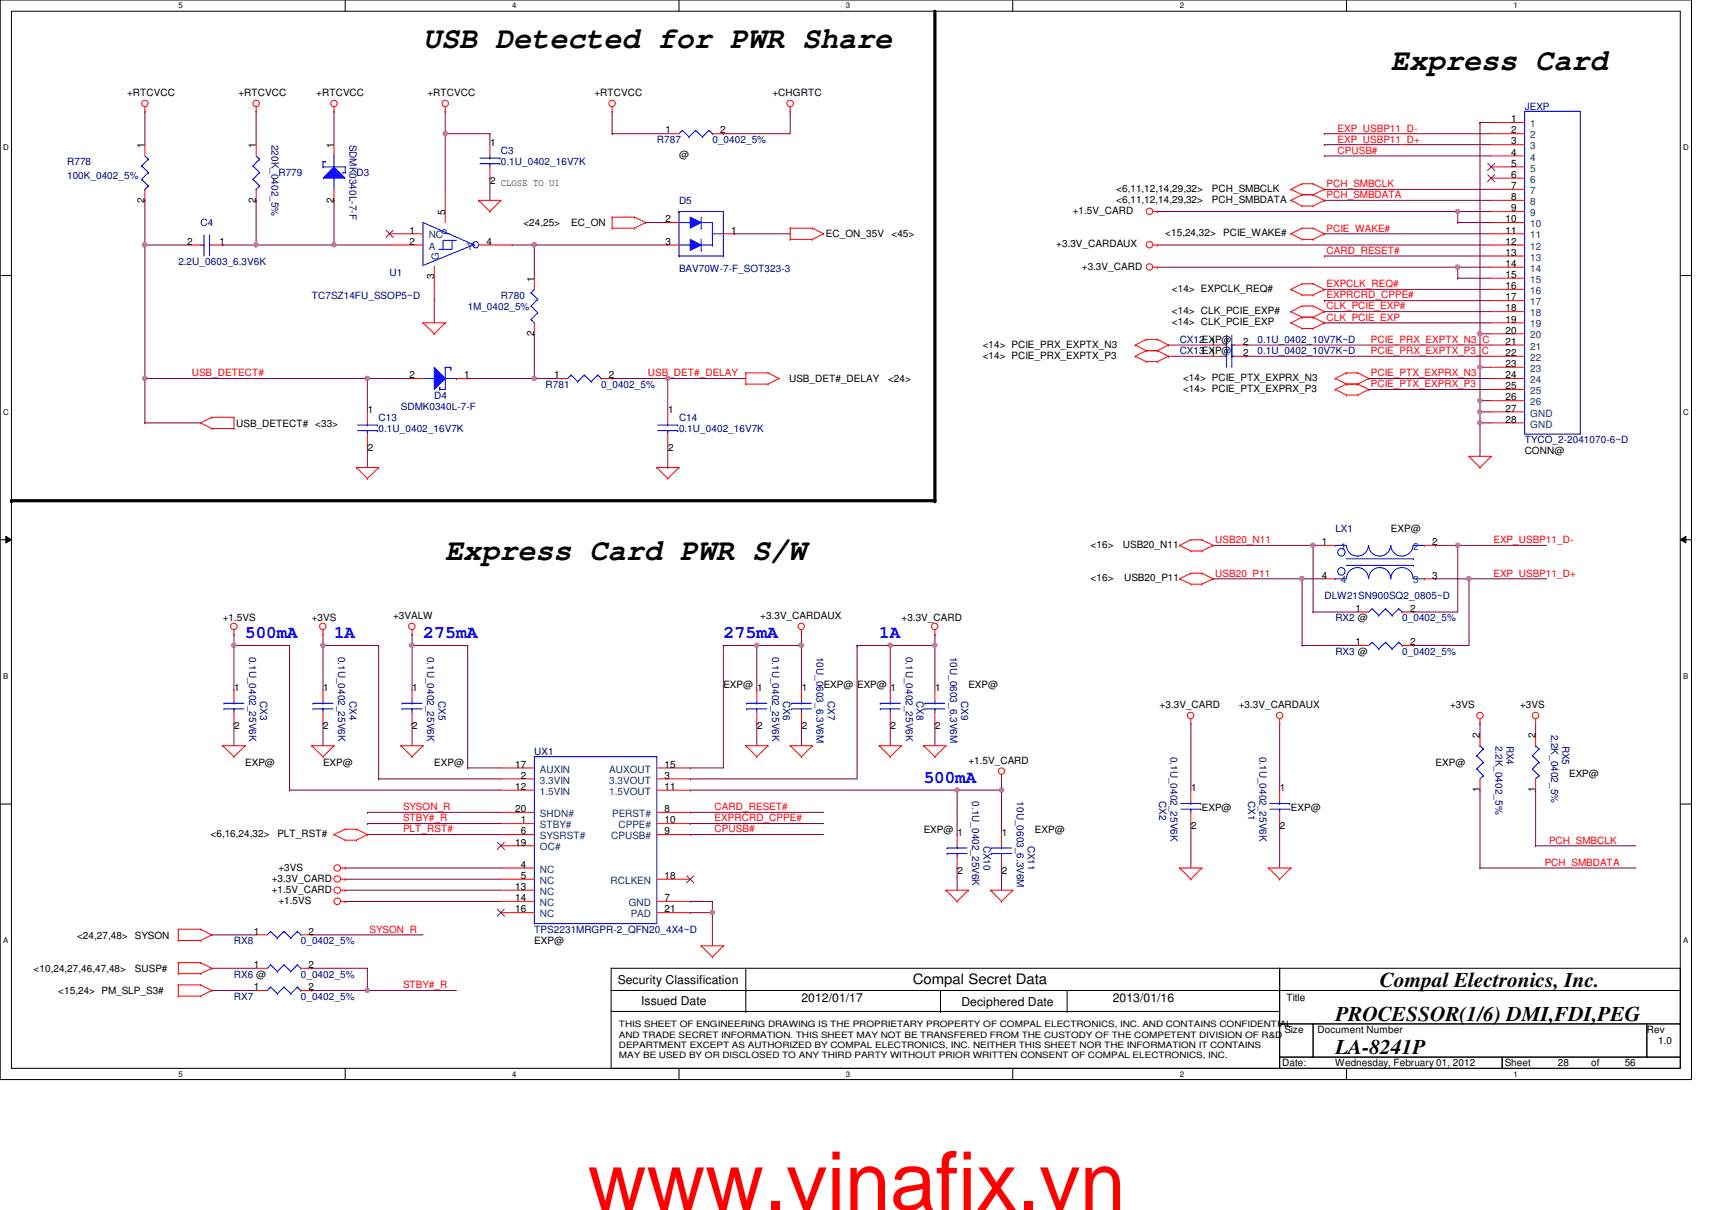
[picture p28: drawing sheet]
<svg xmlns="http://www.w3.org/2000/svg" width="297mm" height="210mm" viewBox="0 0 297 210" stroke-linecap="round" stroke-linejoin="round" font-family="sans-serif">
<defs><g id="words">
<text font-size="14.1" fill="#f00" x="102" y="209.9">www.vinafix.vn</text>
<g font-size="5.2">
<text x="73.4" y="8.3">USB Detected for PWR Share</text>
<text x="241.3" y="12.1">Express Card</text>
<text x="77.3" y="97.1">Express Card PWR S/W</text>
</g>
<g font-size="3.6">
<text x="239.4" y="171.3">Compal Electronics, Inc.</text>
<text x="231.7" y="177">PROCESSOR(1/6) DMI,FDI,PEG</text>
<text x="231.7" y="182.8">LA-8241P</text>
</g>
<g font-size="3" fill="#00f">
<text x="42.5" y="110.7">500mA</text>
<text x="58" y="110.7">1A</text>
<text x="73.4" y="110.7">275mA</text>
<text x="125.5" y="110.7">275mA</text>
<text x="152.6" y="110.7">1A</text>
<text x="160.3" y="135.8">500mA</text>
</g>
<text font-size="2.5" x="158.4" y="170.8">Compal Secret Data</text>
<g font-size="2.1">
<text x="107.2" y="170.7">Security Classification</text>
<text x="139.1" y="173.8">2012/01/17</text>
<text x="193.1" y="173.8">2013/01/16</text>
<text x="111.2" y="174.3">Issued Date</text>
<text x="166.8" y="174.5">Deciphered Date</text>
</g>
<g font-size="1.7">
<text x="22.1" y="16.7">+RTCVCC</text>
<text x="41.4" y="16.7">+RTCVCC</text>
<text x="54.9" y="16.7">+RTCVCC</text>
<text x="74.2" y="16.7">+RTCVCC</text>
<text x="103.1" y="16.7">+RTCVCC</text>
<text x="134" y="16.7">+CHGRTC</text>
<text x="115.5" y="23.2">1</text>
<text x="125" y="23.2">2</text>
<text x="262.2" y="21.2">1</text>
<text x="262.2" y="23.2">2</text>
<text x="25.1" y="25.7" transform="rotate(-90 25.1 25.7)">1</text>
<text x="44.4" y="25.7" transform="rotate(-90 44.4 25.7)">1</text>
<text x="57.9" y="25.7" transform="rotate(-90 57.9 25.7)">1</text>
<text x="85" y="25.3">1</text>
<text x="117.8" y="27.5">@</text>
<text x="262.2" y="25.1">3</text>
<text x="262.2" y="27">4</text>
<text x="262.2" y="28.9">5</text>
<text x="25.1" y="35.2" transform="rotate(-90 25.1 35.2)">2</text>
<text x="44.4" y="35.2" transform="rotate(-90 44.4 35.2)">2</text>
<text x="57.9" y="35.2" transform="rotate(-90 57.9 35.2)">2</text>
<text x="85" y="31.9">2 CLOSE TO U1</text>
<text x="193.7" y="33.3">&lt;6,11,12,14,29,32&gt;</text>
<text x="193.7" y="35.2">&lt;6,11,12,14,29,32&gt;</text>
<text x="210.3" y="33.3">PCH_SMBCLK</text>
<text x="210.3" y="35.2">PCH_SMBDATA</text>
<text x="262.2" y="30.9">6</text>
<text x="262.2" y="32.8">7</text>
<text x="262.2" y="34.7">8</text>
<text x="71.1" y="40.5">1</text>
<text x="77.2" y="37.3" transform="rotate(-90 77.2 37.3)">5</text>
<text x="90.8" y="39.3">&lt;24,25&gt;</text>
<text x="99.1" y="39.3">EC_ON</text>
<text x="115.5" y="38.6">2</text>
<text x="126.9" y="40.5">1</text>
<text x="143.3" y="41.2">EC_ON_35V</text>
<text x="154.7" y="41.2">&lt;45&gt;</text>
<text x="186.1" y="37.1">+1.5V_CARD</text>
<text x="202.2" y="41">&lt;15,24,32&gt;</text>
<text x="212.2" y="41">PCIE_WAKE#</text>
<text x="261.2" y="38.6">10</text>
<text x="261.2" y="40.5">11</text>
<text x="262.2" y="36.7">9</text>
<text x="32.5" y="42.5">2</text>
<text x="38.1" y="42.5">1</text>
<text x="71.1" y="42.5">2</text>
<text x="84.4" y="42.5">4</text>
<text x="115.5" y="42.5">3</text>
<text x="183.3" y="42.9">+3.3V_CARDAUX</text>
<text x="187.7" y="46.8">+3.3V_CARD</text>
<text x="261.2" y="42.5">12</text>
<text x="261.2" y="44.4">13</text>
<text x="261.2" y="46.3">14</text>
<text x="75.3" y="48.5" transform="rotate(-90 75.3 48.5)">3</text>
<text x="92.7" y="48.9" transform="rotate(-90 92.7 48.9)">1</text>
<text x="203.3" y="50.7">&lt;14&gt; EXPCLK_REQ#</text>
<text x="261.2" y="48.2">15</text>
<text x="261.2" y="50.2">16</text>
<text x="261.2" y="52.1">17</text>
<text x="92.7" y="58.3" transform="rotate(-90 92.7 58.3)">2</text>
<text x="203.3" y="54.5">&lt;14&gt; CLK_PCIE_EXP#</text>
<text x="203.3" y="56.4">&lt;14&gt; CLK_PCIE_EXP</text>
<text x="210.1" y="59.8">1</text>
<text x="215.7" y="59.8">2</text>
<text x="261.2" y="54">18</text>
<text x="261.2" y="56">19</text>
<text x="261.2" y="57.9">20</text>
<text x="261.2" y="59.8">21</text>
<text x="71.1" y="65.6">2</text>
<text x="80.6" y="65.6">1</text>
<text x="96.2" y="65.6">1</text>
<text x="105.7" y="65.6">2</text>
<text x="170.5" y="62.2">&lt;14&gt; PCIE_PRX_EXPTX_P3</text>
<text x="170.5" y="60.3">&lt;14&gt; PCIE_PRX_EXPTX_N3</text>
<text x="210.1" y="61.8">1</text>
<text x="215.7" y="61.8">2</text>
<text x="261.2" y="61.8">22</text>
<text x="261.2" y="63.7">23</text>
<text x="261.2" y="65.6">24</text>
<text x="63.8" y="71.6">1</text>
<text x="115.9" y="71.6">1</text>
<text x="136.9" y="66.3">USB_DET#_DELAY</text>
<text x="154.1" y="66.3">&lt;24&gt;</text>
<text x="205.3" y="68">&lt;14&gt; PCIE_PTX_EXPRX_P3</text>
<text x="205.3" y="66.1">&lt;14&gt; PCIE_PTX_EXPRX_N3</text>
<text x="261.2" y="67.5">25</text>
<text x="261.2" y="69.5">26</text>
<text x="261.2" y="71.4">27</text>
<text x="41" y="74">USB_DETECT# &lt;33&gt;</text>
<text x="261.2" y="73.3">28</text>
<text x="63.8" y="78.3">2</text>
<text x="115.9" y="78.3">2</text>
<text x="264.5" y="78.8">CONN@</text>
<text x="189.2" y="95">&lt;16&gt;</text>
<text x="194.8" y="95">USB20_N11</text>
<text x="229.4" y="94.6">1</text>
<text x="241.3" y="92.4">EXP@</text>
<text x="248.5" y="94.6">2</text>
<text x="189.2" y="100.8">&lt;16&gt;</text>
<text x="195" y="100.8">USB20_P11</text>
<text x="229.4" y="100.4">4</text>
<text x="248.5" y="100.4">3</text>
<text x="38.6" y="107.8">+1.5VS</text>
<text x="54.1" y="107.8">+3VS</text>
<text x="68.2" y="107.4">+3VALW</text>
<text x="131.9" y="107.4">+3.3V_CARDAUX</text>
<text x="156.4" y="107.8">+3.3V_CARD</text>
<text x="235.2" y="106.1">1</text>
<text x="244.6" y="106.1">2</text>
<text x="235.2" y="111.9">1</text>
<text x="244.6" y="111.9">2</text>
<text x="40.6" y="119.9">1</text>
<text x="56.1" y="119.9">1</text>
<text x="71.5" y="119.9">1</text>
<text x="125.5" y="119.4">EXP@</text>
<text x="131.4" y="119.9">1</text>
<text x="139.1" y="119.9">1</text>
<text x="142.9" y="119.4">EXP@</text>
<text x="148.7" y="119.4">EXP@</text>
<text x="154.5" y="119.9">1</text>
<text x="162.3" y="119.9">1</text>
<text x="168" y="119.4">EXP@</text>
<text x="201.2" y="122.9">+3.3V_CARD</text>
<text x="214.9" y="122.9">+3.3V_CARDAUX</text>
<text x="251.6" y="122.9">+3VS</text>
<text x="263.7" y="122.9">+3VS</text>
<text x="40.6" y="126.5">2</text>
<text x="56.1" y="126.5">2</text>
<text x="71.5" y="126.5">2</text>
<text x="131.4" y="126.5">2</text>
<text x="139.1" y="126.5">2</text>
<text x="154.5" y="126.5">2</text>
<text x="162.3" y="126.5">2</text>
<text x="256.7" y="128" transform="rotate(-90 256.7 128)">2</text>
<text x="266.4" y="128" transform="rotate(-90 266.4 128)">2</text>
<text x="42.5" y="132.9">EXP@</text>
<text x="56" y="132.9">EXP@</text>
<text x="75.3" y="132.9">EXP@</text>
<text x="89.4" y="137">12</text>
<text x="89.4" y="133.2">17</text>
<text x="90.4" y="135.1">2</text>
<text x="115.3" y="135.1">3</text>
<text x="115.3" y="137">11</text>
<text x="115.3" y="133.2">15</text>
<text x="168" y="132.5">+1.5V_CARD</text>
<text x="206.7" y="137.3">1</text>
<text x="222.1" y="137.3">1</text>
<text x="249.1" y="132.9">EXP@</text>
<text x="256.7" y="137.5" transform="rotate(-90 256.7 137.5)">1</text>
<text x="266.4" y="137.5" transform="rotate(-90 266.4 137.5)">1</text>
<text x="272.2" y="134.8">EXP@</text>
<text x="89.4" y="140.9">20</text>
<text x="90.4" y="142.8">1</text>
<text x="115.3" y="142.8">10</text>
<text x="115.3" y="140.9">8</text>
<text x="206.7" y="143.9">2</text>
<text x="208.5" y="140.6">EXP@</text>
<text x="222.1" y="143.9">2</text>
<text x="224" y="140.6">EXP@</text>
<text x="36.5" y="145.2">&lt;6,16,24,32&gt;</text>
<text x="48.1" y="145.2">PLT_RST#</text>
<text x="89.4" y="146.7">19</text>
<text x="90.4" y="144.7">6</text>
<text x="115.3" y="144.7">9</text>
<text x="160.3" y="144.5">EXP@</text>
<text x="166.1" y="145">1</text>
<text x="173.8" y="145">1</text>
<text x="179.6" y="144.5">EXP@</text>
<text x="47.2" y="154.9">+1.5V_CARD</text>
<text x="47.2" y="153">+3.3V_CARD</text>
<text x="48.3" y="151">+3VS</text>
<text x="89.4" y="154.4">13</text>
<text x="90.4" y="150.5">4</text>
<text x="90.4" y="152.5">5</text>
<text x="115.3" y="152.5">18</text>
<text x="166.1" y="151.6">2</text>
<text x="173.8" y="151.6">2</text>
<text x="48.3" y="156.8">+1.5VS</text>
<text x="89.4" y="156.3">14</text>
<text x="89.4" y="158.3">16</text>
<text x="115.3" y="156.3">7</text>
<text x="115.3" y="158.3">21</text>
<text x="13.4" y="162.8">&lt;24,27,48&gt;</text>
<text x="23.4" y="162.8">SYSON</text>
<text x="44.1" y="167.9">1</text>
<text x="44.1" y="162.1">1</text>
<text x="53.5" y="167.9">2</text>
<text x="53.5" y="162.1">2</text>
<text x="92.7" y="163.8">EXP@</text>
<text x="5.8" y="168.6">&lt;10,24,27,46,47,48&gt;</text>
<text x="10.1" y="172.5">&lt;15,24&gt; PM_SLP_S3#</text>
<text x="23.4" y="168.6">SUSP#</text>
<text x="44.1" y="171.8">1</text>
<text x="53.5" y="171.8">2</text>
<text x="223.2" y="173.6">Title</text>
<text x="222.8" y="179.2">Size</text>
<text x="228.6" y="179.2">Document Number</text>
<text x="285.7" y="179.2">Rev</text>
<text x="222.5" y="185">Date:</text>
<text x="231.7" y="185">Wednesday, February 01, 2012</text>
<text x="261.1" y="185">Sheet</text>
<text x="270.3" y="185">28</text>
<text x="276.1" y="185">of</text>
<text x="281.9" y="185">56</text>
<text x="287.7" y="181.1">1.0</text>
</g>
<g font-size="1.7" fill="#f00">
<text x="232.1" y="22.8">EXP_USBP11_D-</text>
<text x="232.1" y="26.7">CPUSB#</text>
<text x="232.1" y="24.7">EXP_USBP11_D+</text>
<text x="230.2" y="34.4">PCH_SMBDATA</text>
<text x="230.2" y="32.5">PCH_SMBCLK</text>
<text x="230.2" y="40.2">PCIE_WAKE#</text>
<text x="230.2" y="44">CARD_RESET#</text>
<text x="230.2" y="49.8">EXPCLK_REQ#</text>
<text x="230.2" y="53.7">CLK_PCIE_EXP#</text>
<text x="230.2" y="51.8">EXPRCRD_CPPE#</text>
<text x="230.2" y="55.6">CLK_PCIE_EXP</text>
<text x="237.9" y="59.5">PCIE_PRX_EXPTX_N3_C</text>
<text x="33.3" y="65.3">USB_DETECT#</text>
<text x="112.4" y="65.3">USB_DET#_DELAY</text>
<text x="237.9" y="65.3">PCIE_PTX_EXPRX_N3</text>
<text x="237.9" y="61.4">PCIE_PRX_EXPTX_P3_C</text>
<text x="237.9" y="67.2">PCIE_PTX_EXPRX_P3</text>
<text x="210.9" y="94.2">USB20_N11</text>
<text x="259.1" y="94.2">EXP_USBP11_D-</text>
<text x="210.9" y="100">USB20_P11</text>
<text x="259.1" y="100">EXP_USBP11_D+</text>
<text x="69.9" y="142.5">STBY#_R</text>
<text x="69.9" y="140.5">SYSON_R</text>
<text x="124" y="142.5">EXPRCRD_CPPE#</text>
<text x="124" y="140.5">CARD_RESET#</text>
<text x="69.9" y="144.4">PLT_RST#</text>
<text x="124" y="144.4">CPUSB#</text>
<text x="268.8" y="146.3">PCH_SMBCLK</text>
<text x="268" y="150.2">PCH_SMBDATA</text>
<text x="64.1" y="161.8">SYSON_R</text>
<text x="69.9" y="171.4">STBY#_R</text>
</g>
<g font-size="1.7" fill="#000080">
<text x="264.5" y="19">JEXP</text>
<text x="11.6" y="28.7">R778</text>
<text x="47.1" y="25.1" transform="rotate(90 47.1 25.1)">220K_0402_5%</text>
<text x="60.6" y="25.1" transform="rotate(90 60.6 25.1)">SDMK0340L-7-F</text>
<text x="86.9" y="26.7">C3</text>
<text x="86.9" y="28.7">0.1U_0402_16V7K</text>
<text x="114" y="24.8">R787</text>
<text x="123.6" y="24.8">0_0402_5%</text>
<text x="11.6" y="31">100K_0402_5%</text>
<text x="48.3" y="30.6">R779</text>
<text x="61.8" y="30.6">D3</text>
<text x="117.8" y="35.4">D5</text>
<text x="34.8" y="39.3">C4</text>
<text x="30.9" y="46">2.2U_0603_6.3V6K</text>
<text x="67.6" y="48">U1</text>
<text x="117.8" y="47.2">BAV70W-7-F_SOT323-3</text>
<text x="54.1" y="51.8">TC7SZ14FU_SSOP5~D</text>
<text x="81.1" y="53.8">1M_0402_5%</text>
<text x="86.9" y="51.8">R780</text>
<text x="204.7" y="59.5">CX12EXP@</text>
<text x="218.2" y="59.5">0.1U_0402_10V7K~D</text>
<text x="204.7" y="61.5">CX13EXP@</text>
<text x="218.2" y="61.5">0.1U_0402_10V7K~D</text>
<text x="69.5" y="71.1">SDMK0340L-7-F</text>
<text x="75.3" y="69.2">D4</text>
<text x="94.7" y="67.3">R781</text>
<text x="104.3" y="67.3">0_0402_5%</text>
<text x="65.7" y="73.1">C13</text>
<text x="65.7" y="75">0.1U_0402_16V7K</text>
<text x="117.8" y="73.1">C14</text>
<text x="117.8" y="75">0.1U_0402_16V7K</text>
<text x="264.5" y="76.9">TYCO_2-2041070-6~D</text>
<text x="231.7" y="92.4">LX1</text>
<text x="229.8" y="103.9">DLW21SN900SQ2_0805~D</text>
<text x="231.7" y="107.8">RX2 @</text>
<text x="243.3" y="107.8">0_0402_5%</text>
<text x="43.2" y="113.9" transform="rotate(90 43.2 113.9)">0.1U_0402_25V6K</text>
<text x="58.7" y="113.9" transform="rotate(90 58.7 113.9)">0.1U_0402_25V6K</text>
<text x="74.1" y="113.9" transform="rotate(90 74.1 113.9)">0.1U_0402_25V6K</text>
<text x="134" y="113.9" transform="rotate(90 134 113.9)">0.1U_0402_25V6K</text>
<text x="141.7" y="113.9" transform="rotate(90 141.7 113.9)">10U_0603_6.3V6M</text>
<text x="157.1" y="113.9" transform="rotate(90 157.1 113.9)">0.1U_0402_25V6K</text>
<text x="164.8" y="113.9" transform="rotate(90 164.8 113.9)">10U_0603_6.3V6M</text>
<text x="231.7" y="113.6">RX3 @</text>
<text x="243.3" y="113.6">0_0402_5%</text>
<text x="45.2" y="121.6" transform="rotate(90 45.2 121.6)">CX3</text>
<text x="60.6" y="121.6" transform="rotate(90 60.6 121.6)">CX4</text>
<text x="76.1" y="121.6" transform="rotate(90 76.1 121.6)">CX5</text>
<text x="135.9" y="121.6" transform="rotate(90 135.9 121.6)">CX6</text>
<text x="143.6" y="121.6" transform="rotate(90 143.6 121.6)">CX7</text>
<text x="159" y="121.6" transform="rotate(90 159 121.6)">CX8</text>
<text x="166.8" y="121.6" transform="rotate(90 166.8 121.6)">CX9</text>
<text x="92.7" y="131">UX1</text>
<text x="203.1" y="131.3" transform="rotate(90 203.1 131.3)">0.1U_0402_25V6K</text>
<text x="218.5" y="131.3" transform="rotate(90 218.5 131.3)">0.1U_0402_25V6K</text>
<text x="259.5" y="129.4" transform="rotate(90 259.5 129.4)">2.2K_0402_5%</text>
<text x="261.4" y="129.4" transform="rotate(90 261.4 129.4)">RX4</text>
<text x="269.1" y="127.4" transform="rotate(90 269.1 127.4)">2.2K_0402_5%</text>
<text x="271" y="129.4" transform="rotate(90 271 129.4)">RX5</text>
<text x="168.7" y="139" transform="rotate(90 168.7 139)">0.1U_0402_25V6K</text>
<text x="176.4" y="139" transform="rotate(90 176.4 139)">10U_0603_6.3V6M</text>
<text x="201.1" y="139" transform="rotate(90 201.1 139)">CX2</text>
<text x="216.6" y="139" transform="rotate(90 216.6 139)">CX1</text>
<text x="170.6" y="146.7" transform="rotate(90 170.6 146.7)">CX10</text>
<text x="178.3" y="146.7" transform="rotate(90 178.3 146.7)">CX11</text>
<text x="92.7" y="161.8">TPS2231MRGPR-2_QFN20_4X4~D</text>
<text x="40.6" y="163.8">RX8</text>
<text x="52.2" y="163.8">0_0402_5%</text>
<text x="40.6" y="169.6">RX6 @</text>
<text x="40.6" y="173.4">RX7</text>
<text x="52.2" y="169.6">0_0402_5%</text>
<text x="52.2" y="173.4">0_0402_5%</text>
</g>
<g font-size="1.7" fill="#004080">
<text x="265.5" y="22.1">1</text>
<text x="265.5" y="24">2</text>
<text x="265.5" y="25.9">3</text>
<text x="265.5" y="27.9">4</text>
<text x="265.5" y="29.8">5</text>
<text x="265.5" y="31.7">6</text>
<text x="265.5" y="33.7">7</text>
<text x="265.5" y="35.6">8</text>
<text x="74.4" y="41.4">NC</text>
<text x="78.1" y="40.7" transform="rotate(-90 78.1 40.7)">P</text>
<text x="265.5" y="37.5">9</text>
<text x="265.5" y="39.4">10</text>
<text x="265.5" y="41.4">11</text>
<text x="74.4" y="43.3">A</text>
<text x="76.2" y="45.2" transform="rotate(-90 76.2 45.2)">G</text>
<text x="81" y="43.3">Y</text>
<text x="265.5" y="43.3">12</text>
<text x="265.5" y="45.2">13</text>
<text x="265.5" y="47.2">14</text>
<text x="265.5" y="49.1">15</text>
<text x="265.5" y="51">16</text>
<text x="265.5" y="53">17</text>
<text x="265.5" y="54.9">18</text>
<text x="265.5" y="56.8">19</text>
<text x="265.5" y="58.7">20</text>
<text x="265.5" y="60.7">21</text>
<text x="265.5" y="62.6">22</text>
<text x="265.5" y="64.5">23</text>
<text x="265.5" y="66.5">24</text>
<text x="265.5" y="68.4">25</text>
<text x="265.5" y="70.3">26</text>
<text x="265.5" y="72.3">GND</text>
<text x="265.5" y="74.2">GND</text>
<text x="232.7" y="95.4">1</text>
<text x="245.2" y="95.4">2</text>
<text x="232.7" y="101.2">4</text>
<text x="245.2" y="101.2">3</text>
<text x="93.7" y="135.9">3.3VIN</text>
<text x="93.7" y="137.9">1.5VIN</text>
<text x="93.7" y="134">AUXIN</text>
<text x="105.7" y="135.9">3.3VOUT</text>
<text x="105.7" y="137.9">1.5VOUT</text>
<text x="105.7" y="134">AUXOUT</text>
<text x="93.7" y="143.7">STBY#</text>
<text x="93.7" y="141.7">SHDN#</text>
<text x="106.2" y="141.7">PERST#</text>
<text x="107.3" y="143.7">CPPE#</text>
<text x="93.7" y="145.6">SYSRST#</text>
<text x="93.7" y="147.5">OC#</text>
<text x="106" y="145.6">CPUSB#</text>
<text x="93.7" y="151.4">NC</text>
<text x="93.7" y="153.3">NC</text>
<text x="93.7" y="155.2">NC</text>
<text x="105.9" y="153.3">RCLKEN</text>
<text x="93.7" y="157.2">NC</text>
<text x="93.7" y="159.1">NC</text>
<text x="109.1" y="157.2">GND</text>
<text x="109.4" y="159.1">PAD</text>
</g>
<g font-size="1.5">
<text x="107.4" y="178.2">THIS SHEET OF ENGINEERING DRAWING IS THE PROPRIETARY PROPERTY OF COMPAL ELECTRONICS, INC. AND CONTAINS CONFIDENTIAL</text>
<text x="107.4" y="180">AND TRADE SECRET INFORMATION. THIS SHEET MAY NOT BE TRANSFERED FROM THE CUSTODY OF THE COMPETENT DIVISION OF R&amp;D</text>
<text x="107.4" y="181.8">DEPARTMENT EXCEPT AS AUTHORIZED BY COMPAL ELECTRONICS, INC. NEITHER THIS SHEET NOR THE INFORMATION IT CONTAINS</text>
<text x="107.4" y="183.6">MAY BE USED BY OR DISCLOSED TO ANY THIRD PARTY WITHOUT PRIOR WRITTEN CONSENT OF COMPAL ELECTRONICS, INC.</text>
</g>
<g font-size="1.4">
<text x="30.9" y="1.4">5</text>
<text x="88.9" y="1.4">4</text>
<text x="146.8" y="1.4">3</text>
<text x="204.7" y="1.4">2</text>
<text x="262.6" y="1.4">1</text>
<text x=".5" y="26.1">D</text>
<text x="292.1" y="26.1">D</text>
<text x=".5" y="71.9">C</text>
<text x="292.1" y="71.9">C</text>
<text x=".5" y="117.8">B</text>
<text x="292.1" y="117.8">B</text>
<text x=".5" y="163.6">A</text>
<text x="292.1" y="163.6">A</text>
<text x="30.9" y="186.8">5</text>
<text x="88.9" y="186.8">4</text>
<text x="146.8" y="186.8">3</text>
<text x="204.7" y="186.8">2</text>
<text x="262.6" y="186.8">1</text>
</g>
</g></defs>
<path d="M0 0h293.5v187.3h-293.5zM2 1.9h289.5v183.4h-289.5z" fill="none" stroke="#000" stroke-width=".17"/>
<g fill="#fff">
<path d="M30.9 .2h.8v1.5h-.8z"/>
<path d="M30.9 185.5h.8v1.6h-.8z"/>
</g>
<path d="M59.9 0v1.9M59.9 185.3v2" fill="none" stroke="#000" stroke-width=".17"/>
<g fill="#fff">
<path d="M88.9 .2h.7v1.5h-.7z"/>
<path d="M88.9 185.5h.7v1.6h-.7z"/>
</g>
<path d="M117.8 0v1.9M117.8 185.3v2" fill="none" stroke="#000" stroke-width=".17"/>
<g fill="#fff">
<path d="M146.8 .2h.7v1.5h-.7z"/>
<path d="M146.8 185.5h.7v1.6h-.7z"/>
</g>
<path d="M175.7 0v1.9M175.7 185.3v2" fill="none" stroke="#000" stroke-width=".17"/>
<g fill="#fff">
<path d="M204.7 .2h.7v1.5h-.7z"/>
<path d="M204.7 185.5h.7v1.6h-.7z"/>
</g>
<path d="M233.6 0v1.9M233.6 185.3v2" fill="none" stroke="#000" stroke-width=".17"/>
<g fill="#fff">
<path d="M262.6 .2h.7v1.5h-.7z"/>
<path d="M262.6 185.5h.7v1.6h-.7z"/>
<path d="M.5 24.8h1v1.6h-1z"/>
<path d="M292 24.8h1v1.6h-1z"/>
<path d="M.5 70.7h1v1.5h-1z"/>
<path d="M292 70.7h1v1.5h-1z"/>
</g>
<path d="M0 47.8h2M291.5 47.8h2" fill="none" stroke="#000" stroke-width=".17"/>
<g fill="#fff">
<path d="M.5 116.5h.9v1.6h-.9z"/>
<path d="M292 116.5h.9v1.6h-.9z"/>
</g>
<path d="M0 93.6h2M1 93l1 .6-1 .6zM291.5 93.6l1-.6v1.2zM291.5 93.6h2" fill="none" stroke="#000" stroke-width=".17"/>
<path d="M1 93l1 .6-1 .6zM291.5 93.6l1-.6v1.2z" fill="#000"/>
<g fill="#fff">
<path d="M.5 162.4h.9v1.5h-.9z"/>
<path d="M292 162.4h.9v1.5h-.9z"/>
</g>
<path d="M0 139.5h2M291.5 139.5h2" fill="none" stroke="#000" stroke-width=".17"/>
<g fill="none" stroke="#800040" stroke-width=".17">
<path d="M40.6 110.1h.1M40.6 110.1v1.9M65.7 112h.1M65.7 112v23.1M81.1 112h.1M81.1 112v21.2M125.5 112h.1M125.5 112v21.2h-5.7M154.5 112h.1M154.5 112h7.7M162.2 112h.1M162.2 112v7.7"/>
<path d="M50.2 137.1h36.7M50.2 137.1h.1M65.7 135.1h21.2M65.7 135.1h.1M119.8 133.2h.1M162.2 125.5h.1M162.2 125.5v3.9M59.9 156.4h27M59.9 150.6h27M59.9 154.4h27M59.9 152.5h27M59.9 156.4h.1"/>
<path d="M59.9 150.6h.1M59.9 154.4h.1M59.9 152.5h.1M119.8 158.3h.1M119.8 156.4h.1M119.8 156.4h3.8M123.6 156.4h.1M123.6 156.4v1.9h-3.8"/>
</g>
<circle cx="162.2" cy="111.9" r=".37" fill="#f0f"/>
<circle cx="162.2" cy="111.9" r=".37" fill="none" stroke="#f0f" stroke-width=".17"/>
<path d="M71.5 112h.1M71.5 112h9.6M119.8 135.1h.1M119.8 135.1h28.9" fill="none" stroke="#800040" stroke-width=".17"/>
<circle cx="71.5" cy="111.9" r=".37" fill="#f0f"/>
<circle cx="71.5" cy="111.9" r=".37" fill="none" stroke="#f0f" stroke-width=".17"/>
<path d="M40.6 112h9.6M40.6 112h.1" fill="none" stroke="#800040" stroke-width=".17"/>
<circle cx="40.6" cy="111.9" r=".37" fill="#f0f"/>
<circle cx="40.6" cy="111.9" r=".37" fill="none" stroke="#f0f" stroke-width=".17"/>
<path d="M50.2 112h.1M50.2 112v25.1M56 112h9.7M56 112h.1M154.5 119.7h.1M154.5 112v7.7M166.1 150.6h.1M166.1 150.6v3.8" fill="none" stroke="#800040" stroke-width=".17"/>
<circle cx="154.5" cy="111.9" r=".37" fill="#f0f"/>
<circle cx="154.5" cy="111.9" r=".37" fill="none" stroke="#f0f" stroke-width=".17"/>
<g fill="none" stroke="#800040" stroke-width=".17">
<path d="M56 112h.1M56 110.1v1.9M125.5 112h.1M125.5 112h5.8v7.7M131.3 119.7h.1M40.6 125.5h.1M40.6 125.5v3.9M56 125.5h.1M56 125.5v3.9M131.3 125.5h.1M131.3 125.5v3.9M154.5 125.5h.1"/>
<path d="M154.5 125.5v3.9"/>
</g>
<circle cx="56" cy="111.9" r=".37" fill="#f0f"/>
<circle cx="56" cy="111.9" r=".37" fill="none" stroke="#f0f" stroke-width=".17"/>
<path d="M81.1 133.2h5.8M81.1 133.2h.1M166.1 137.1v7.7M119.8 142.9h.1M119.8 142.9h23.1M123.6 158.3h.1M123.6 158.3v5.8M166.1 144.8h.1" fill="none" stroke="#800040" stroke-width=".17"/>
<circle cx="123.6" cy="158.3" r=".38" fill="#f0f"/>
<circle cx="123.6" cy="158.3" r=".38" fill="none" stroke="#f0f" stroke-width=".17"/>
<path d="M40.6 119.7h.1M40.6 112v7.7M71.5 119.7h.1M71.5 112v7.7M139.1 112h.1M139.1 110.1v1.9M71.5 125.5h.1M71.5 125.5v3.9M119.8 140.9h.1M119.8 140.9h23.1M173.8 150.6h.1M173.8 150.6v3.8" fill="none" stroke="#800040" stroke-width=".17"/>
<circle cx="139" cy="111.9" r=".37" fill="#f0f"/>
<circle cx="139" cy="111.9" r=".37" fill="none" stroke="#f0f" stroke-width=".17"/>
<path d="M131.3 112h.1M131.3 112h7.8M139.1 125.5h.1M139.1 125.5v3.9" fill="none" stroke="#800040" stroke-width=".17"/>
<circle cx="131.3" cy="111.9" r=".37" fill="#f0f"/>
<circle cx="131.3" cy="111.9" r=".37" fill="none" stroke="#f0f" stroke-width=".17"/>
<path d="M166.1 137.1h.1M166.1 137.1h7.7M173.8 137.1h.1M173.8 137.1v7.7" fill="none" stroke="#800040" stroke-width=".17"/>
<circle cx="173.8" cy="137" r=".37" fill="#f0f"/>
<circle cx="173.8" cy="137" r=".37" fill="none" stroke="#f0f" stroke-width=".17"/>
<path d="M119.8 137.1h46.3M119.8 137.1h.1" fill="none" stroke="#800040" stroke-width=".17"/>
<circle cx="166" cy="137" r=".37" fill="#f0f"/>
<circle cx="166" cy="137" r=".37" fill="none" stroke="#f0f" stroke-width=".17"/>
<path d="M210.5 94.6h.1M210.5 94.6h17.3M71.5 110.1h.1M71.5 110.1v1.9M148.7 112h.1M148.7 112v23.1M210.5 100.4h.1M210.5 100.4h15.4M254.9 100.4h.1M254.9 100.4h13.5M119.8 144.8h.1M119.8 144.8h23.1" fill="none" stroke="#800040" stroke-width=".17"/>
<circle cx="254.8" cy="100.4" r=".38" fill="#f0f"/>
<circle cx="254.8" cy="100.4" r=".38" fill="none" stroke="#f0f" stroke-width=".17"/>
<path d="M252.9 94.6h.1M252.9 94.6h15.5" fill="none" stroke="#800040" stroke-width=".17"/>
<circle cx="252.9" cy="94.6" r=".37" fill="#f0f"/>
<circle cx="252.9" cy="94.6" r=".37" fill="none" stroke="#f0f" stroke-width=".17"/>
<path d="M227.8 94.6h.1M227.8 94.6v11.6M252.9 94.6h.1M252.9 94.6v11.6M254.9 100.4h.1M254.9 100.4v11.6" fill="none" stroke="#800040" stroke-width=".17"/>
<circle cx="227.8" cy="94.6" r=".37" fill="#f0f"/>
<circle cx="227.8" cy="94.6" r=".37" fill="none" stroke="#f0f" stroke-width=".17"/>
<g fill="none" stroke="#800040" stroke-width=".17">
<path d="M227.8 94.6h.1M227.8 94.6h2M249.1 94.6h.1M249.1 94.6h3.8M225.9 112h.1M225.9 100.4h.1M225.9 100.4v11.6M225.9 112h9.7M227.8 106.2h.1M227.8 106.2h7.8M245.2 112h.1M245.2 106.2h.1"/>
<path d="M245.2 106.2h7.7M245.2 112h9.7"/>
</g>
<circle cx="225.9" cy="100.4" r=".38" fill="#f0f"/>
<circle cx="225.9" cy="100.4" r=".38" fill="none" stroke="#f0f" stroke-width=".17"/>
<g fill="none" stroke="#800040" stroke-width=".17">
<path d="M229.8 27h.1M229.8 23.2h.1M229.8 25.1h.1M229.8 27h28.9M229.8 23.2h28.9M229.8 25.1h28.9M252.9 36.7h.1M252.9 36.7h5.8M229.8 44.4h.1M229.8 50.2h.1M229.8 44.4h28.9M229.8 50.2h28.9"/>
<path d="M256.8 63.7h.1M256.8 63.7h1.9M225.9 100.4h.1M225.9 100.4h3.9M249.1 100.4h.1M249.1 100.4h5.8M256.8 125.5h.1M256.8 137.1h.1M256.8 125.5v1.9M256.8 137.1v13.5M266.4 125.5h.1M266.4 137.1h.1"/>
<path d="M266.4 125.5v1.9M266.4 137.1v9.6M256.8 150.6h.1M256.8 150.6h27M266.4 146.7h.1M266.4 146.7h17.4"/>
</g>
<circle cx="252.9" cy="36.7" r=".37" fill="#f0f"/>
<circle cx="252.9" cy="36.7" r=".37" fill="none" stroke="#f0f" stroke-width=".17"/>
<path d="M200.8 36.7h.1M200.8 36.7h52.1M229.8 54.1h.1M229.8 54.1h28.9M252.9 48.3h.1M252.9 46.4h.1M252.9 46.4v1.9M252.9 48.3h5.8M256.8 73.4h.1M256.8 73.4h1.9" fill="none" stroke="#800040" stroke-width=".17"/>
<circle cx="256.7" cy="73.3" r=".37" fill="#f0f"/>
<circle cx="256.7" cy="73.3" r=".37" fill="none" stroke="#f0f" stroke-width=".17"/>
<path d="M256.8 73.4h.1M256.8 71.5h.1M256.8 71.5v7.7" fill="none" stroke="#800040" stroke-width=".17"/>
<circle cx="256.7" cy="71.4" r=".38" fill="#f0f"/>
<circle cx="256.7" cy="71.4" r=".38" fill="none" stroke="#f0f" stroke-width=".17"/>
<path d="M252.9 36.7h.1M252.9 36.7v1.9M256.8 57.9h.1M256.8 57.9v5.8" fill="none" stroke="#800040" stroke-width=".17"/>
<circle cx="256.7" cy="57.9" r=".38" fill="#f0f"/>
<circle cx="256.7" cy="57.9" r=".38" fill="none" stroke="#f0f" stroke-width=".17"/>
<path d="M256.8 63.7h.1M256.8 63.7v5.8" fill="none" stroke="#800040" stroke-width=".17"/>
<circle cx="256.7" cy="69.5" r=".37" fill="#f0f"/>
<circle cx="256.7" cy="69.5" r=".37" fill="none" stroke="#f0f" stroke-width=".17"/>
<circle cx="256.7" cy="63.7" r=".37" fill="#f0f"/>
<circle cx="256.7" cy="63.7" r=".37" fill="none" stroke="#f0f" stroke-width=".17"/>
<path d="M252.9 46.4h.1M252.9 46.4h5.8" fill="none" stroke="#800040" stroke-width=".17"/>
<circle cx="252.9" cy="46.3" r=".37" fill="#f0f"/>
<circle cx="252.9" cy="46.3" r=".37" fill="none" stroke="#f0f" stroke-width=".17"/>
<g fill="none" stroke="#800040" stroke-width=".17">
<path d="M229.8 34.8h.1M229.8 32.8h.1M229.8 34.8h28.9M229.8 32.8h28.9M252.9 38.6h.1M252.9 38.6h5.8M256.8 21.3h.1M256.8 21.3v36.6M256.8 21.3h1.9M200.8 42.5h.1M200.8 46.4h.1M200.8 46.4h52.1"/>
<path d="M200.8 42.5h57.9M202.7 59.9h.1M202.7 59.9h7.8M216.3 59.9h.1M216.3 59.9h42.4M229.8 52.2h.1M229.8 40.6h.1M229.8 56h.1M229.8 52.2h28.9M229.8 40.6h28.9M229.8 56h28.9M256.8 57.9h.1"/>
<path d="M256.8 57.9h1.9M202.7 61.8h.1M202.7 61.8h7.8M216.3 61.8h.1M216.3 61.8h42.4M237.5 65.7h.1M237.5 67.6h.1M237.5 65.7h21.2M237.5 67.6h21.2M256.8 69.5h.1M256.8 71.5h.1M256.8 69.5v2"/>
<path d="M256.8 69.5h1.9M256.8 71.5h1.9M206.6 125.5h.1M206.6 125.5v11.6M222 125.5h.1M222 125.5v11.6M63.7 144.8h23.2M63.7 142.9h23.2M63.7 144.8h.1M63.7 142.9h.1M206.6 142.9h.1M206.6 142.9v7.7"/>
<path d="M222 142.9h.1M222 142.9v7.7M36.7 168h7.7M36.7 171.8h7.7M36.7 168h.1M36.7 171.8h.1M54.1 168h.1M54.1 168h9.6M63.7 171.8h15.5M63.7 168h.1M63.7 171.8h.1M63.7 168v3.8"/>
</g>
<circle cx="63.7" cy="171.8" r=".37" fill="#f0f"/>
<circle cx="63.7" cy="171.8" r=".37" fill="none" stroke="#f0f" stroke-width=".17"/>
<path d="M92.7 65.7h.1M92.7 65.7h3.9" fill="none" stroke="#800040" stroke-width=".17"/>
<circle cx="92.7" cy="65.6" r=".37" fill="#f0f"/>
<circle cx="92.7" cy="65.6" r=".37" fill="none" stroke="#f0f" stroke-width=".17"/>
<path d="M25.1 19.3h.1M25.1 19.3v5.8M44.4 19.3h.1M44.4 19.3v5.8M92.7 57.9h.1M92.7 42.5h.1M92.7 42.5v5.8M92.7 57.9v7.8" fill="none" stroke="#800040" stroke-width=".17"/>
<circle cx="92.7" cy="42.5" r=".38" fill="#f0f"/>
<circle cx="92.7" cy="42.5" r=".38" fill="none" stroke="#f0f" stroke-width=".17"/>
<path d="M44.4 34.8h.1M44.4 34.8v7.7M57.9 42.5h9.7M57.9 42.5h.1M92.7 42.5h.1M92.7 42.5h23.2M81.1 65.7h11.6M81.1 65.7h.1" fill="none" stroke="#800040" stroke-width=".17"/>
<circle cx="58" cy="42.5" r=".38" fill="#f0f"/>
<circle cx="58" cy="42.5" r=".38" fill="none" stroke="#f0f" stroke-width=".17"/>
<path d="M25.1 34.8h.1M25.1 34.8v7.7M77.3 23.2h.1M77.3 23.2v9.6M77.3 23.2h7.7M85 23.2h.1M85 23.2v1.9M75.3 51.9h.1M75.3 51.9v4.1M88.9 42.5h3.8M88.9 42.5h.1" fill="none" stroke="#800040" stroke-width=".17"/>
<circle cx="77.3" cy="23.2" r=".38" fill="#f0f"/>
<circle cx="77.3" cy="23.2" r=".38" fill="none" stroke="#f0f" stroke-width=".17"/>
<path d="M85 30.9h.1M85 30.9v3.9M25.1 42.5h.1M25.1 42.5h7.8" fill="none" stroke="#800040" stroke-width=".17"/>
<circle cx="25.1" cy="42.5" r=".38" fill="#f0f"/>
<circle cx="25.1" cy="42.5" r=".38" fill="none" stroke="#f0f" stroke-width=".17"/>
<path d="M63.7 65.7h7.8M63.7 65.7h.1" fill="none" stroke="#800040" stroke-width=".17"/>
<circle cx="63.7" cy="65.6" r=".37" fill="#f0f"/>
<circle cx="63.7" cy="65.6" r=".37" fill="none" stroke="#f0f" stroke-width=".17"/>
<path d="M25.1 42.5h.1M25.1 42.5v23.2" fill="none" stroke="#800040" stroke-width=".17"/>
<circle cx="25.1" cy="65.6" r=".37" fill="#f0f"/>
<circle cx="25.1" cy="65.6" r=".37" fill="none" stroke="#f0f" stroke-width=".17"/>
<circle cx="25.1" cy="42.5" r=".38" fill="#f0f"/>
<circle cx="25.1" cy="42.5" r=".38" fill="none" stroke="#f0f" stroke-width=".17"/>
<path d="M57.9 19.3h.1M57.9 19.3v5.8M57.9 34.8h.1M57.9 34.8v7.7h-19.3M38.6 42.5h.1M44.4 42.5h.1" fill="none" stroke="#800040" stroke-width=".17"/>
<circle cx="44.4" cy="42.5" r=".38" fill="#f0f"/>
<circle cx="44.4" cy="42.5" r=".38" fill="none" stroke="#f0f" stroke-width=".17"/>
<path d="M115.9 65.7h.1M115.9 65.7h13.5" fill="none" stroke="#800040" stroke-width=".17"/>
<circle cx="115.9" cy="65.6" r=".37" fill="#f0f"/>
<circle cx="115.9" cy="65.6" r=".37" fill="none" stroke="#f0f" stroke-width=".17"/>
<g fill="none" stroke="#800040" stroke-width=".17">
<path d="M77.3 19.3h.1M77.3 19.3v3.9M106.2 19.3h.1M106.2 19.3v3.9M137.1 19.3h.1M137.1 19.3v3.9h-11.6M106.2 23.2h.1M106.2 23.2h9.7M112 38.6h.1M112 38.6h3.9M125.5 23.2h.1M127.5 40.6h.1"/>
<path d="M127.5 40.6h9.6M25.1 73.4h.1M25.1 65.7h.1M25.1 65.7v7.7M25.1 73.4h9.7M25.1 65.7h38.6M63.7 77.2h.1M63.7 65.7h.1M63.7 65.7v5.8M63.7 77.2v3.9M106.2 65.7h.1M106.2 65.7h9.7"/>
<path d="M115.9 65.7h.1M115.9 65.7v5.8M115.9 77.2v3.9M115.9 81.1h.1M56 119.7h.1M56 112v7.7M139.1 119.7h.1M139.1 112v7.7M148.7 112h5.8M148.7 112h.1M162.2 110.1h.1M162.2 110.1v1.9"/>
<path d="M173.8 135.1h.1M173.8 135.1v2M63.7 140.9h23.2M63.7 140.9h.1M36.7 162.2h7.7M36.7 162.2h.1M54.1 162.2h19.3M54.1 162.2h.1M54.1 171.8h.1M54.1 171.8h9.6"/>
</g>
<g fill="none" stroke="#f00" stroke-width=".17">
<path d="M25.1 19.3h.1M25.1 18.5v.8M44.4 19.3h.1M44.4 18.5v.8M57.9 19.3h.1M57.9 18.5v.8M77.3 19.3h.1M77.3 18.5v.8M106.2 19.3h.1M106.2 18.5v.8M137.1 19.3h.1M137.1 18.5v.8"/>
<path d="M25.1 25.1v1.9M25.1 32.8v2M83.1 34.8h.1M83.1 34.8h3.8M83.1 34.8l1.9 1.9M85 36.7h.1M86.9 34.8h.1M86.9 34.8l-1.9 1.9M106.2 37.7h.1M106.2 39.6h.1M106.2 39.6h3.9M106.2 37.7v1.9"/>
<path d="M106.2 37.7h3.9M110.1 37.7h.1M110.1 39.6h.1M110.1 37.7l1.9 .9M112 38.6l-1.9 1M112 38.6h.1M115.9 23.2h1.9M123.6 23.2h1.9M137.1 39.6h.1M137.1 39.6h3.9M137.1 39.6v1.9M141 39.6h.1"/>
<path d="M141 39.6l1.9 1M200.1 36.7h.7M200.8 36.7h.1M224 32.8h.1M224 34.8h.1M224 32.8l1.9 1M224 34.8l1.9 .9M225.9 39.6h.1M225.9 33.8h.1M225.9 31.9h.1M225.9 35.7h.1M225.9 39.6l-1.9 1"/>
<path d="M225.9 33.8h1.9M225.9 31.9l-1.9 .9M225.9 35.7h1.9M225.9 33.8l-1.9 1M225.9 39.6h1.9M225.9 31.9h1.9M227.8 39.6h.1M227.8 33.8h.1M227.8 31.9h.1M227.8 35.7h.1M227.8 39.6l2 1M227.8 31.9l2 .9"/>
<path d="M227.8 33.8l2 1M229.8 32.8l-2 1M229.8 34.8l-2 .9M229.8 32.8h.1M229.8 34.8h.1M73.4 56h.1M73.4 56h3.9M73.4 56l1.9 1.9M75.3 57.9h.1M77.3 56h.1M77.3 56l-2 1.9M137.1 41.5h.1"/>
<path d="M137.1 41.5h3.9M141 41.5h.1M142.9 40.6h.1M142.9 40.6l-1.9 .9M197 59.9h.1M197 59.9l1.9 .9M198.9 58.9h.1M198.9 58.9l-1.9 1M198.9 58.9h1.9M200.1 42.5h.7M200.1 46.4h.7M200.8 58.9h.1"/>
<path d="M200.8 42.5h.1M200.8 46.4h.1M200.8 58.9l1.9 1M202.7 59.9l-1.9 .9M202.7 59.9h.1M224 40.6h.1M224 50.2h.1M224 54.1h.1M224 56h.1M224 40.6l1.9 .9M224 50.2l1.9 1M224 54.1l1.9 .9"/>
<path d="M224 56l1.9 1M225.9 41.5h.1M225.9 51.2h.1M225.9 49.2h.1M225.9 55h.1M225.9 53.1h.1M225.9 57h.1M225.9 41.5h1.9M225.9 51.2h1.9M225.9 49.2l-1.9 1M225.9 55h1.9M225.9 53.1l-1.9 1"/>
<path d="M225.9 57h1.9M225.9 55l-1.9 1M225.9 49.2h1.9M225.9 53.1h1.9M227.8 41.5h.1M227.8 51.2h.1M227.8 49.2h.1M227.8 55h.1M227.8 53.1h.1M227.8 57h.1M227.8 49.2l2 1M227.8 53.1l2 1"/>
<path d="M227.8 55l2 1M229.8 40.6l-2 .9M229.8 50.2l-2 1M229.8 54.1l-2 .9M229.8 56l-2 1M229.8 40.6h.1M229.8 50.2h.1M229.8 54.1h.1M229.8 56h.1M34.8 73.4h.1M34.8 73.4l1.9 .9M36.7 72.4l-1.9 1"/>
<path d="M36.7 72.4h.1M36.7 74.3h.1M36.7 72.4h3.9M36.7 74.3h3.9M40.6 72.4h.1M40.6 74.3h.1M40.6 72.4v1.9M63.7 71.5v1.9M63.7 75.3v1.9M129.4 66.6h.1M129.4 64.7h.1M129.4 64.7h3.9"/>
<path d="M129.4 64.7v1.9M129.4 66.6h3.9M133.3 64.7h.1M133.3 66.6h.1M133.3 64.7l1.9 1M135.2 65.7h.1M135.2 65.7l-1.9 .9M197 61.8h.1M197 61.8l1.9 .9M198.9 62.7h.1M198.9 60.8h.1M198.9 62.7h1.9"/>
<path d="M198.9 60.8h1.9M198.9 60.8l-1.9 1M200.8 62.7h.1M200.8 60.8h.1M200.8 60.8l1.9 1M202.7 61.8l-1.9 .9M202.7 61.8h.1M231.7 67.6h.1M231.7 65.7h.1M231.7 67.6l1.9 .9M231.7 65.7l1.9 .9M233.6 68.5h.1"/>
<path d="M233.6 66.6h.1M233.6 64.7h.1M233.6 68.5h2M233.6 66.6h2M233.6 66.6l-1.9 1M233.6 64.7l-1.9 1M233.6 64.7h2M235.6 68.5h.1M235.6 66.6h.1M235.6 64.7h.1M235.6 66.6l1.9 1M235.6 64.7l1.9 1"/>
<path d="M237.5 67.6l-1.9 .9M237.5 65.7l-1.9 .9M237.5 67.6h.1M237.5 65.7h.1M254.9 79.2h.1M254.9 79.2h3.8M254.9 79.2l1.9 1.9M258.7 79.2h.1M258.7 79.2l-1.9 1.9M61.8 81.1h.1M61.8 81.1h3.9M61.8 81.1l1.9 1.9"/>
<path d="M63.7 83h.1M65.7 81.1h.1M65.7 81.1l-2 1.9M114 81.1h.1M114 81.1h3.8M114 81.1l1.9 1.9M115.9 83h.1M117.8 81.1h.1M117.8 81.1l-1.9 1.9M204.7 94.6h.1M204.7 94.6l1.9 1M206.6 95.6h.1"/>
<path d="M206.6 93.6h.1M206.6 99.4h.1M206.6 95.6h1.9M206.6 93.6l-1.9 1M206.6 99.4l-1.9 1M206.6 93.6h1.9M206.6 99.4h1.9M208.5 95.6h.1M208.5 93.6h.1M208.5 99.4h.1M208.5 93.6l2 1M208.5 99.4l2 1"/>
<path d="M210.5 94.6l-2 1M210.5 94.6h.1M256.8 81.1h.1M40.6 110.1h.1M40.6 109.3v.8M40.6 119.7v1.9M56 110.1h.1M56 109.3v.8M71.5 110.1h.1M71.5 109.3v.8M71.5 119.7v1.9M139.1 110.1h.1"/>
<path d="M139.1 109.3v.8M162.2 110.1h.1M162.2 109.3v.8M204.7 100.4h.1M204.7 100.4l1.9 .9M206.6 101.3h.1M206.6 101.3h1.9M208.5 101.3h.1M210.5 100.4l-2 .9M210.5 100.4h.1M38.6 129.4h.1M38.6 129.4h3.9"/>
<path d="M38.6 129.4l2 1.9M40.6 131.3h.1M40.6 123.6v1.9M42.5 129.4h.1M42.5 129.4l-1.9 1.9M54.1 129.4h.1M54.1 129.4h3.8M54.1 129.4l1.9 1.9M56 131.3h.1M57.9 129.4h.1M57.9 129.4l-1.9 1.9M69.5 129.4h.1"/>
<path d="M69.5 129.4h3.9M69.5 129.4l2 1.9M71.5 131.3h.1M71.5 123.6v1.9M73.4 129.4h.1M73.4 129.4l-1.9 1.9M129.4 129.4h.1M129.4 129.4h3.9M129.4 129.4l1.9 1.9M131.3 131.3h.1M133.3 129.4h.1M133.3 129.4l-2 1.9"/>
<path d="M137.1 129.4h.1M137.1 129.4h3.9M137.1 129.4l2 1.9M139.1 131.3h.1M141 129.4h.1M141 129.4l-1.9 1.9M152.6 129.4h.1M152.6 129.4h3.8M152.6 129.4l1.9 1.9M154.5 131.3h.1M156.4 129.4h.1M156.4 129.4l-1.9 1.9"/>
<path d="M160.3 129.4l1.9 1.9M160.3 129.4h.1M160.3 129.4h3.8M162.2 131.3h.1M164.1 129.4h.1M164.1 129.4l-1.9 1.9M173.8 135.1h.1M173.8 134.4v.7M206.6 125.5h.1M206.6 124.7v.8M222 125.5h.1M222 124.7v.8"/>
<path d="M256.8 125.5h.1M256.8 124.7v.8M266.4 125.5h.1M266.4 124.7v.8M57.9 144.8h.1M57.9 144.8l2 .9M59.1 154.4h.8M59.1 150.6h.8M59.1 156.4h.8M59.1 152.5h.8M59.9 145.7h.1M59.9 143.8h.1"/>
<path d="M59.9 150.6h.1M59.9 156.4h.1M59.9 154.4h.1M59.9 152.5h.1M59.9 145.7h1.9M59.9 143.8l-2 1M59.9 143.8h1.9M61.8 145.7h.1M61.8 143.8h.1M61.8 143.8l1.9 1M63.7 144.8l-1.9 .9M63.7 144.8h.1"/>
<path d="M164.1 154.4h.1M164.1 154.4h3.9M164.1 154.4l2 2M166.1 156.4h.1M168 154.4h.1M168 154.4l-1.9 2M171.9 154.4h.1M171.9 154.4h3.8M171.9 154.4l1.9 2M173.8 156.4h.1M175.7 154.4h.1M175.7 154.4l-1.9 2"/>
<path d="M204.7 150.6h.1M204.7 150.6l1.9 1.9M204.7 150.6h3.8M206.6 152.5h.1M208.5 150.6l-1.9 1.9M208.5 150.6h.1M220.1 150.6h.1M220.1 150.6l1.9 1.9M220.1 150.6h3.9M222 152.5h.1M224 150.6l-2 1.9M224 150.6h.1"/>
<path d="M30.9 172.8h.1M30.9 170.9h.1M30.9 168.9h.1M30.9 167h.1M30.9 163.1h.1M30.9 161.2h.1M30.9 170.9h3.9M30.9 161.2v1.9M30.9 167v1.9M30.9 170.9v1.9M30.9 167h3.9M30.9 161.2h3.9"/>
<path d="M30.9 172.8h3.9M30.9 168.9h3.9M30.9 163.1h3.9M34.8 170.9h.1M34.8 172.8h.1M34.8 167h.1M34.8 168.9h.1M34.8 161.2h.1M34.8 163.1h.1M34.8 170.9l1.9 .9M34.8 167l1.9 1M34.8 161.2l1.9 1"/>
<path d="M36.7 171.8h.1M36.7 168h.1M36.7 162.2h.1M36.7 171.8l-1.9 1M36.7 168l-1.9 .9M36.7 162.2l-1.9 .9M44.4 168h2M52.2 168h1.9M121.7 164.1h.1M121.7 164.1h3.8M121.7 164.1l1.9 1.9M123.6 166h.1"/>
<path d="M125.5 164.1h.1M125.5 164.1l-1.9 1.9"/>
<circle cx="25.1" cy="17.9" r=".56"/>
<circle cx="44.4" cy="17.9" r=".56"/>
<circle cx="57.9" cy="17.9" r=".56"/>
<circle cx="77.2" cy="17.9" r=".56"/>
<circle cx="106.2" cy="17.9" r=".56"/>
<circle cx="137.1" cy="18" r=".56"/>
<circle cx="199.4" cy="36.7" r=".56"/>
<circle cx="199.4" cy="42.5" r=".56"/>
<circle cx="199.4" cy="46.3" r=".56"/>
<circle cx="40.6" cy="108.7" r=".56"/>
<circle cx="56" cy="108.7" r=".56"/>
<circle cx="71.4" cy="108.7" r=".56"/>
<circle cx="139" cy="108.7" r=".56"/>
<circle cx="162.2" cy="108.7" r=".56"/>
<circle cx="173.8" cy="133.8" r=".56"/>
<circle cx="206.6" cy="124.1" r=".56"/>
<circle cx="222" cy="124.1" r=".56"/>
<circle cx="256.8" cy="124.1" r=".56"/>
<circle cx="266.4" cy="124.1" r=".56"/>
<circle cx="58.5" cy="156.3" r=".57"/>
<circle cx="58.5" cy="150.6" r=".56"/>
<circle cx="58.5" cy="154.4" r=".56"/>
<circle cx="58.5" cy="152.5" r=".56"/>
</g>
<g fill="none" stroke="#000" stroke-width=".17">
<path d="M106 168h116v3.8h-116zM106 171.8h116v3.7h-116zM106 175.5h116v9.8h-116zM129.4 171.8h.1M129.4 175.5h.1M129.4 168v7.5M163.2 175.5h.1M163.2 171.8v3.7M185.2 175.5h.1M185.2 171.8v3.7M222 168h69.5v3.8h-69.5zM222 171.8h69.5v5.8h-69.5z"/>
<path d="M222 177.6h5.8v5.8h-5.8zM227.8 177.6h57.9v5.8h-57.9zM285.7 177.6h5.8v5.8h-5.8zM222 183.4h38.6v1.9h-38.6zM260.6 183.4h30.9v1.9h-30.9z"/>
</g>
<path d="M162.2 1.9v85h-160.2" fill="none" stroke="#000" stroke-width=".55"/>
<g fill="#000">
<circle cx="2" cy="86.9" r=".28"/>
<circle cx="162.2" cy="86.9" r=".28"/>
</g>
<g fill="none" stroke="#00f" stroke-width=".17">
<path d="M24.6 28.8h.1M24.6 31.1h.1M24.6 28.8l1.1 1.1M24.6 31.1l1.1 1.2M25.1 32.8h.1M25.1 27l.6 .6M25.7 27.6h.1M25.7 29.9h.1M25.7 32.3h.1M25.7 27.6l-1.1 1.2M25.7 29.9l-1.1 1.2M25.7 32.3l-.6 .5"/>
<path d="M118.4 22.6l-.6 .6M118.4 22.6h.1M118.4 22.6l1.1 1.1M119.5 23.7h.1M120.7 22.6l-1.2 1.1M120.7 22.6h.1M120.7 22.6l1.2 1.1M121.9 23.7h.1M123 22.6l-1.1 1.1M123 22.6h.1M123 22.6l.6 .6M123.6 23.2h.1"/>
<path d="M62 74.7h3.5M62 73.7h3.5M63.7 73.7h.1M63.7 74.7h.1M63.7 73.4v.3M63.7 74.7v.6M65.5 74.7h.1M65.5 73.7h.1M38.9 123h.1M38.9 122h.1M38.9 123h3.4M38.9 122h3.4"/>
<path d="M40.6 122h.1M40.6 123h.1M40.6 121.6v.4M40.6 123v.6M69.8 123h.1M69.8 122h.1M69.8 123h3.4M69.8 122h3.4M71.5 122h.1M71.5 123h.1M71.5 121.6v.4M71.5 123v.6"/>
<path d="M46.9 167.4l-.5 .6M46.9 167.4h.1M46.9 167.4l1.2 1.1M48.1 168.5h.1M49.3 167.4l-1.2 1.1M49.3 167.4h.1M49.3 167.4l1.2 1.1M50.5 168.5h.1M51.6 167.4l-1.1 1.1M51.6 167.4h.1M51.6 167.4l.6 .6M52.2 168h.1"/>
</g>
<path d="M119.8 37.7l1.9 .9-1.9 1z" fill="#00f"/>
<g fill="none" stroke="#00f" stroke-width=".17">
<path d="M117.8 36.7h.1M117.8 36.7v7.7M117.8 38.6h2M117.8 36.7h7.7v7.7M119.8 37.7l1.9 .9-1.9 1zM119.8 38.6h.1M121.7 39.6h.1M121.7 38.6h1.9M121.7 37.7v1.9M123.6 38.6h.1M123.6 38.6v3.9M117.8 44.4h.1"/>
<path d="M117.8 42.5h2M117.8 44.4h7.7M119.8 42.5h.1M121.7 43.4h.1M121.7 42.5h1.9M121.7 41.5v1.9M123.6 40.6h.1M123.6 42.5h.1M123.6 40.6h1.9M125.5 44.4h.1"/>
</g>
<path d="M119.8 41.5l1.9 1-1.9 .9z" fill="#00f"/>
<g fill="none" stroke="#00f" stroke-width=".17">
<path d="M119.8 41.5l1.9 1-1.9 .9zM212.4 59.9h.4M212.8 59.9h.1M212.8 58.1v3.5M213.7 59.9h.1M213.7 58.1v3.5M213.7 59.9h.6M114.1 74.7h3.5M114.1 73.7h3.5M115.9 73.7h.1M115.9 74.7h.1M115.9 73.4v.3"/>
<path d="M115.9 74.7v.6M117.6 74.7h.1M117.6 73.7h.1M212.8 61.6h.1M213.7 61.6h.1M238.1 111.4l-.6 .6M238.1 105.6l-.6 .6M238.1 111.4h.1M238.1 105.6h.1M238.1 111.4l1.1 1.2M238.1 105.6l1.1 1.2M239.2 112.6h.1"/>
<path d="M239.2 106.8h.1M240.4 111.4l-1.2 1.2M240.4 105.6l-1.2 1.2M240.4 111.4h.1M240.4 105.6h.1M240.4 111.4l1.1 1.2M240.4 105.6l1.1 1.2M241.5 112.6h.1M241.5 106.8h.1M242.7 111.4l-1.2 1.2M242.7 105.6l-1.2 1.2M242.7 111.4h.1"/>
<path d="M242.7 105.6h.1M242.7 111.4l.6 .6M242.7 105.6l.6 .6M243.3 112h.1M243.3 106.2h.1M92.7 131.3h21.3v28.9h-21.3zM129.6 123h.1M129.6 122h.1M129.6 123h3.4M129.6 122h3.4M131.3 122h.1M131.3 123h.1"/>
<path d="M131.3 121.6v.4M131.3 123v.6M152.7 123h3.5M152.7 122h3.5M152.7 123h.1M152.7 122h.1M154.5 122h.1M154.5 123h.1M154.5 121.6v.4M154.5 123v.6M164.3 148.1h.1M164.3 147.1h.1"/>
<path d="M164.3 148.1h3.5M164.3 147.1h3.5M166.1 147.1h.1M166.1 148.1h.1M166.1 146.7v.4M166.1 148.1v.6M172 148.1h.1M172 147.1h.1M172 148.1h3.5M172 147.1h3.5M173.8 147.1h.1M173.8 148.1h.1"/>
<path d="M173.8 146.7v.4M173.8 148.1v.6M46.9 171.2l-.5 .6M46.9 171.2h.1M46.9 171.2l1.2 1.2M48.1 172.4h.1M49.3 171.2l-1.2 1.2M49.3 171.2h.1M49.3 171.2l1.2 1.2M50.5 172.4h.1M51.6 171.2l-1.1 1.2M51.6 171.2h.1"/>
<path d="M51.6 171.2l.6 .6M52.2 171.8h.1"/>
</g>
<g fill="none" stroke="#f00" stroke-width=".17">
<path d="M115.9 38.6h1.9M115.9 42.5h1.9M125.5 40.6h2M210.5 59.9h1.9M214.3 59.9h2M115.9 71.5v1.9M115.9 75.3v1.9M131.3 119.7v1.9M154.5 119.7v1.9M235.6 112h1.9M235.6 106.2h1.9M243.3 112h1.9"/>
<path d="M243.3 106.2h1.9M86.9 135.1h5.8M86.9 137.1h5.8M86.9 133.2h5.8M114 135.1h5.8M114 137.1h5.8M114 133.2h5.8M131.3 123.6v1.9M154.5 123.6v1.9M86.9 142.9h5.8M86.9 150.6h5.8M86.9 152.5h5.8"/>
<path d="M86.9 144.8h5.8M86.9 156.4h5.8M86.9 140.9h5.8M86.9 154.4h5.8M86.9 158.3h5.8M86.9 146.7h5.8M114 142.9h5.8M114 152.5h5.8M114 144.8h5.8M114 156.4h5.8M114 140.9h5.8M114 158.3h5.8"/>
<path d="M166.1 144.8v1.9M166.1 148.7v1.9M173.8 144.8v1.9M173.8 148.7v1.9M44.4 171.8h2M52.2 171.8h1.9"/>
</g>
<path d="M86.3 157.7l1.2 1.3M86.3 146.1l1.2 1.3M87.5 157.7l-1.2 1.3M87.5 146.1l-1.2 1.3M119.2 151.9l1.2 1.3M120.3 151.9l-1.2 1.3" fill="none" stroke="#804000" stroke-width=".17"/>
<path d="M75.3 63.7l2 2-2 1.9z" fill="#00f"/>
<g fill="none" stroke="#00f" stroke-width=".17">
<path d="M264.5 19.3h9.7v56h-9.7zM83.3 28.4h3.4M83.3 27.4h3.4M85 27.4h.1M85 28.4h.1M85 27v.4M85 28.4v.6M86.7 28.4h.1M86.7 27.4h.1M34.8 42.5h.6M35.4 44.2h.1M35.4 42.5h.1"/>
<path d="M35.4 40.8v3.4M36.4 42.5h.1M36.4 44.2h.1M36.4 40.8v3.4M36.4 42.5h.3M73.4 46h.1M78.4 41.7v1.6h-2.3M79.2 41.7h-2.3v1.6M82.1 42.5l-8.5 3.5M82.1 42.5h.1M82.3 42.5l-8.9-3.9v7.4M82.3 42.5h.1"/>
<path d="M82.3 42a.52 .52 0 0 1 .7 .5 .52 .52 0 0 1-.7 .4 .64 .64 0 0 1 0-.9zM73.4 65.7h1.9M75.3 63.7l2 2-2 1.9zM75.3 65.7h.1M76.3 67.6h.1M76.3 67.2h.1M76.3 67.2v.4M77.3 63.7h.1M77.3 63.7v3.9h-1M77.3 65.7h1.9M77.3 63.7h.9M78.2 63.7h.1"/>
<path d="M78.2 64.1h.1M78.2 63.7v.4M79.2 65.7h.1M99.1 65.1h.1M99.1 65.1l1.1 1.1M99.1 65.1l-.6 .6M100.2 66.2h.1M101.4 65.1l-1.2 1.1M101.4 65.1h.1M101.4 65.1l1.2 1.1M102.6 66.2h.1M103.7 65.1l-1.1 1.1"/>
<path d="M103.7 65.1h.1M103.7 65.1l.6 .6M104.3 65.7h.1M212.4 61.8h.4M212.8 61.8h.1M212.8 63.5h.1M212.8 60.1v3.4M213.7 63.5h.1M213.7 61.8h.1M213.7 60.1v3.4M213.7 61.8h.6"/>
</g>
<g fill="none" stroke="#f00" stroke-width=".17">
<path d="M77.3 32.8v5.8M85 25.1v1.9M85 29v1.9M258.7 21.3h5.8M258.7 23.2h5.8M258.7 25.1h5.8M258.7 27h5.8M258.7 29h5.8M258.7 30.9h5.8M258.7 32.8h5.8M258.7 34.8h5.8M258.7 36.7h5.8"/>
<path d="M258.7 38.6h5.8M32.9 42.5h1.9M36.7 42.5h1.9M67.6 40.6h5.8M67.6 42.5h5.8M75.3 46.1v5.8M83.1 42.5h5.8M258.7 40.6h5.8M258.7 42.5h5.8M258.7 44.4h5.8M258.7 46.4h5.8M258.7 48.3h5.8"/>
<path d="M258.7 50.2h5.8M258.7 52.2h5.8M258.7 54.1h5.8M258.7 56h5.8M258.7 57.9h5.8M258.7 59.9h5.8M71.5 65.7h1.9M79.2 65.7h1.9M96.6 65.7h1.9M104.3 65.7h1.9M210.5 61.8h1.9M214.3 61.8h2"/>
<path d="M258.7 65.7h5.8M258.7 61.8h5.8M258.7 63.7h5.8M258.7 67.6h5.8M258.7 69.5h5.8M258.7 71.5h5.8M258.7 73.4h5.8"/>
</g>
<path d="M67 40l1.2 1.2M68.2 40l-1.2 1.2M258.1 28.4l1.3 1.2M258.1 30.3l1.3 1.2M259.3 28.4l-1.2 1.2M259.3 30.3l-1.2 1.2" fill="none" stroke="#804000" stroke-width=".17"/>
<path d="M57.9 29l2 1.9h-3.9z" fill="#00f"/>
<g fill="none" stroke="#00f" stroke-width=".17">
<path d="M43.9 28.8h.1M43.9 31.1h.1M43.9 28.8l1.1 1.1M43.9 31.1l1.1 1.2M44.4 32.8h.1M44.4 27l.6 .6M45 27.6h.1M45 29.9h.1M45 32.3h.1M45 27.6l-1.1 1.2M45 29.9l-1.1 1.2M45 32.3l-.6 .5"/>
<path d="M56 29h.1M56 28h.1M56 28v1M56 28h.4M56 29h3.9v.9M56.4 28h.1M57.9 30.9h.1M57.9 27h.1M57.9 27v2M57.9 30.9v1.9M57.9 29l2 1.9h-3.9zM59.5 29.9h.1"/>
<path d="M59.5 29.9h.4M59.9 29.9h.1M92.2 50.8h.1M92.2 53.1h.1M92.2 55.4h.1M92.2 50.8l1.1 1.1M92.2 53.1l1.1 1.2M92.2 55.4l.5 .6M92.7 56h.1M92.7 50.2l-.5 .6M93.3 51.9h.1M93.3 54.3h.1"/>
<path d="M93.3 51.9l-1.1 1.2M93.3 54.3l-1.1 1.1M231.7 94.6h.1M231.7 94.6h1.9a1.91 1.91 0 0 0 1.9 1.9 1.91 1.91 0 0 0 1.9-1.9M233.6 96.9h11.6M233.6 98.1h11.6M237.5 94.6a1.91 1.91 0 0 0 1.9 1.9 1.91 1.91 0 0 0 1.9-1.9M241.3 94.6a1.93 1.93 0 0 0 2 1.9 1.93 1.93 0 0 0 1.9-1.9M245.2 96.9h.1M245.2 98.1h.1M245.2 94.6h1.9M247.1 94.6h.1"/>
<path d="M231.7 100.4h.1M231.7 100.4h1.9a1.91 1.91 0 0 1 1.9-1.9 1.91 1.91 0 0 1 1.9 1.9M237.5 100.4a1.91 1.91 0 0 1 1.9-1.9 1.91 1.91 0 0 1 1.9 1.9M241.3 100.4a1.93 1.93 0 0 1 2-1.9 1.93 1.93 0 0 1 1.9 1.9M245.2 100.4h1.9M247.1 100.4h.1M54.3 123h.1M54.3 122h.1M54.3 123h3.5M54.3 122h3.5M56 122h.1M56 123h.1"/>
<path d="M56 121.6v.4M56 123v.6M137.3 123h.1M137.3 122h.1M137.3 123h3.5M137.3 122h3.5M139.1 122h.1M139.1 123h.1M139.1 121.6v.4M139.1 123v.6M160.5 123h.1M160.5 122h.1"/>
<path d="M160.5 123h3.4M160.5 122h3.4M162.2 122h.1M162.2 123h.1M162.2 121.6v.4M162.2 123v.6M204.9 139.4h3.5M206.6 139.4h.1M206.6 139v.4M208.4 139.4h.1M220.3 139.4h3.5M222 139.4h.1"/>
<path d="M222 139v.4M223.8 139.4h.1M256.2 133.4h.1M256.2 131.1h.1M256.2 133.4l1.2 1.2M256.2 131.1l1.2 1.1M256.8 129.4h.1M256.8 129.4l.6 .5M257.4 132.2l-1.2 1.2M257.4 129.9l-1.2 1.2M257.4 134.6l-.6 .5M257.4 134.6h.1"/>
<path d="M257.4 132.2h.1M257.4 129.9h.1M265.9 133.4h.1M265.9 131.1h.1M265.9 133.4l1.1 1.2M265.9 131.1l1.1 1.1M266.4 129.4h.1M266.4 129.4l.6 .5M267 132.2l-1.1 1.2M267 129.9l-1.1 1.2M267 134.6l-.6 .5M267 134.6h.1"/>
<path d="M267 132.2h.1M267 129.9h.1M204.9 140.4h3.5M206.6 140.4h.1M206.6 140.4v.5M208.4 140.4h.1M220.3 140.4h3.5M222 140.4h.1M222 140.4v.5M223.8 140.4h.1M46.9 161.6l-.5 .6M46.9 161.6h.1"/>
<path d="M46.9 161.6l1.2 1.1M48.1 162.7h.1M49.3 161.6l-1.2 1.1M49.3 161.6h.1M49.3 161.6l1.2 1.1M50.5 162.7h.1M51.6 161.6l-1.1 1.1M51.6 161.6h.1M51.6 161.6l.6 .6M52.2 162.2h.1"/>
<circle cx="232.7" cy="95.8" r=".65"/>
<circle cx="232.7" cy="99.1" r=".65"/>
</g>
<g fill="none" stroke="#f00" stroke-width=".17">
<path d="M44.4 25.1v1.9M44.4 32.8v2M57.9 25.1v1.9M57.9 32.8v2M92.7 48.3v1.9M92.7 56v1.9M229.8 94.6h1.9M247.1 94.6h2M56 119.7v1.9M139.1 119.7v1.9M162.2 119.7v1.9M229.8 100.4h1.9"/>
<path d="M247.1 100.4h2M56 123.6v1.9M139.1 123.6v1.9M162.2 123.6v1.9M206.6 137.1v1.9M222 137.1v1.9M256.8 127.4v2M256.8 135.1v2M266.4 127.4v2M266.4 135.1v2M206.6 140.9v2M222 140.9v2"/>
<path d="M44.4 162.2h2M52.2 162.2h1.9"/>
</g>
<circle cx="162.2" cy="111.9" r=".37" fill="#f0f"/>
<circle cx="162.2" cy="111.9" r=".37" fill="none" stroke="#f0f" stroke-width=".17"/>
<circle cx="71.5" cy="111.9" r=".37" fill="#f0f"/>
<circle cx="71.5" cy="111.9" r=".37" fill="none" stroke="#f0f" stroke-width=".17"/>
<circle cx="40.6" cy="111.9" r=".37" fill="#f0f"/>
<circle cx="40.6" cy="111.9" r=".37" fill="none" stroke="#f0f" stroke-width=".17"/>
<circle cx="154.5" cy="111.9" r=".37" fill="#f0f"/>
<circle cx="154.5" cy="111.9" r=".37" fill="none" stroke="#f0f" stroke-width=".17"/>
<circle cx="56" cy="111.9" r=".37" fill="#f0f"/>
<circle cx="56" cy="111.9" r=".37" fill="none" stroke="#f0f" stroke-width=".17"/>
<circle cx="123.6" cy="158.3" r=".38" fill="#f0f"/>
<circle cx="123.6" cy="158.3" r=".38" fill="none" stroke="#f0f" stroke-width=".17"/>
<circle cx="139" cy="111.9" r=".37" fill="#f0f"/>
<circle cx="139" cy="111.9" r=".37" fill="none" stroke="#f0f" stroke-width=".17"/>
<circle cx="131.3" cy="111.9" r=".37" fill="#f0f"/>
<circle cx="131.3" cy="111.9" r=".37" fill="none" stroke="#f0f" stroke-width=".17"/>
<circle cx="173.8" cy="137" r=".37" fill="#f0f"/>
<circle cx="173.8" cy="137" r=".37" fill="none" stroke="#f0f" stroke-width=".17"/>
<circle cx="166" cy="137" r=".37" fill="#f0f"/>
<circle cx="166" cy="137" r=".37" fill="none" stroke="#f0f" stroke-width=".17"/>
<circle cx="254.8" cy="100.4" r=".38" fill="#f0f"/>
<circle cx="254.8" cy="100.4" r=".38" fill="none" stroke="#f0f" stroke-width=".17"/>
<circle cx="252.9" cy="94.6" r=".37" fill="#f0f"/>
<circle cx="252.9" cy="94.6" r=".37" fill="none" stroke="#f0f" stroke-width=".17"/>
<circle cx="227.8" cy="94.6" r=".37" fill="#f0f"/>
<circle cx="227.8" cy="94.6" r=".37" fill="none" stroke="#f0f" stroke-width=".17"/>
<circle cx="225.9" cy="100.4" r=".38" fill="#f0f"/>
<circle cx="225.9" cy="100.4" r=".38" fill="none" stroke="#f0f" stroke-width=".17"/>
<circle cx="252.9" cy="36.7" r=".37" fill="#f0f"/>
<circle cx="252.9" cy="36.7" r=".37" fill="none" stroke="#f0f" stroke-width=".17"/>
<circle cx="256.7" cy="73.3" r=".37" fill="#f0f"/>
<circle cx="256.7" cy="73.3" r=".37" fill="none" stroke="#f0f" stroke-width=".17"/>
<circle cx="256.7" cy="71.4" r=".38" fill="#f0f"/>
<circle cx="256.7" cy="71.4" r=".38" fill="none" stroke="#f0f" stroke-width=".17"/>
<circle cx="256.7" cy="57.9" r=".38" fill="#f0f"/>
<circle cx="256.7" cy="57.9" r=".38" fill="none" stroke="#f0f" stroke-width=".17"/>
<circle cx="256.7" cy="69.5" r=".37" fill="#f0f"/>
<circle cx="256.7" cy="69.5" r=".37" fill="none" stroke="#f0f" stroke-width=".17"/>
<circle cx="256.7" cy="63.7" r=".37" fill="#f0f"/>
<circle cx="256.7" cy="63.7" r=".37" fill="none" stroke="#f0f" stroke-width=".17"/>
<circle cx="252.9" cy="46.3" r=".37" fill="#f0f"/>
<circle cx="252.9" cy="46.3" r=".37" fill="none" stroke="#f0f" stroke-width=".17"/>
<circle cx="63.7" cy="171.8" r=".37" fill="#f0f"/>
<circle cx="63.7" cy="171.8" r=".37" fill="none" stroke="#f0f" stroke-width=".17"/>
<circle cx="92.7" cy="65.6" r=".37" fill="#f0f"/>
<circle cx="92.7" cy="65.6" r=".37" fill="none" stroke="#f0f" stroke-width=".17"/>
<circle cx="92.7" cy="42.5" r=".38" fill="#f0f"/>
<circle cx="92.7" cy="42.5" r=".38" fill="none" stroke="#f0f" stroke-width=".17"/>
<circle cx="58" cy="42.5" r=".38" fill="#f0f"/>
<circle cx="58" cy="42.5" r=".38" fill="none" stroke="#f0f" stroke-width=".17"/>
<circle cx="77.3" cy="23.2" r=".38" fill="#f0f"/>
<circle cx="77.3" cy="23.2" r=".38" fill="none" stroke="#f0f" stroke-width=".17"/>
<circle cx="25.1" cy="42.5" r=".38" fill="#f0f"/>
<circle cx="25.1" cy="42.5" r=".38" fill="none" stroke="#f0f" stroke-width=".17"/>
<circle cx="63.7" cy="65.6" r=".37" fill="#f0f"/>
<circle cx="63.7" cy="65.6" r=".37" fill="none" stroke="#f0f" stroke-width=".17"/>
<circle cx="25.1" cy="65.6" r=".37" fill="#f0f"/>
<circle cx="25.1" cy="65.6" r=".37" fill="none" stroke="#f0f" stroke-width=".17"/>
<circle cx="25.1" cy="42.5" r=".38" fill="#f0f"/>
<circle cx="25.1" cy="42.5" r=".38" fill="none" stroke="#f0f" stroke-width=".17"/>
<circle cx="44.4" cy="42.5" r=".38" fill="#f0f"/>
<circle cx="44.4" cy="42.5" r=".38" fill="none" stroke="#f0f" stroke-width=".17"/>
<circle cx="115.9" cy="65.6" r=".37" fill="#f0f"/>
<circle cx="115.9" cy="65.6" r=".37" fill="none" stroke="#f0f" stroke-width=".17"/>
<use href="#words"/>
</svg>
